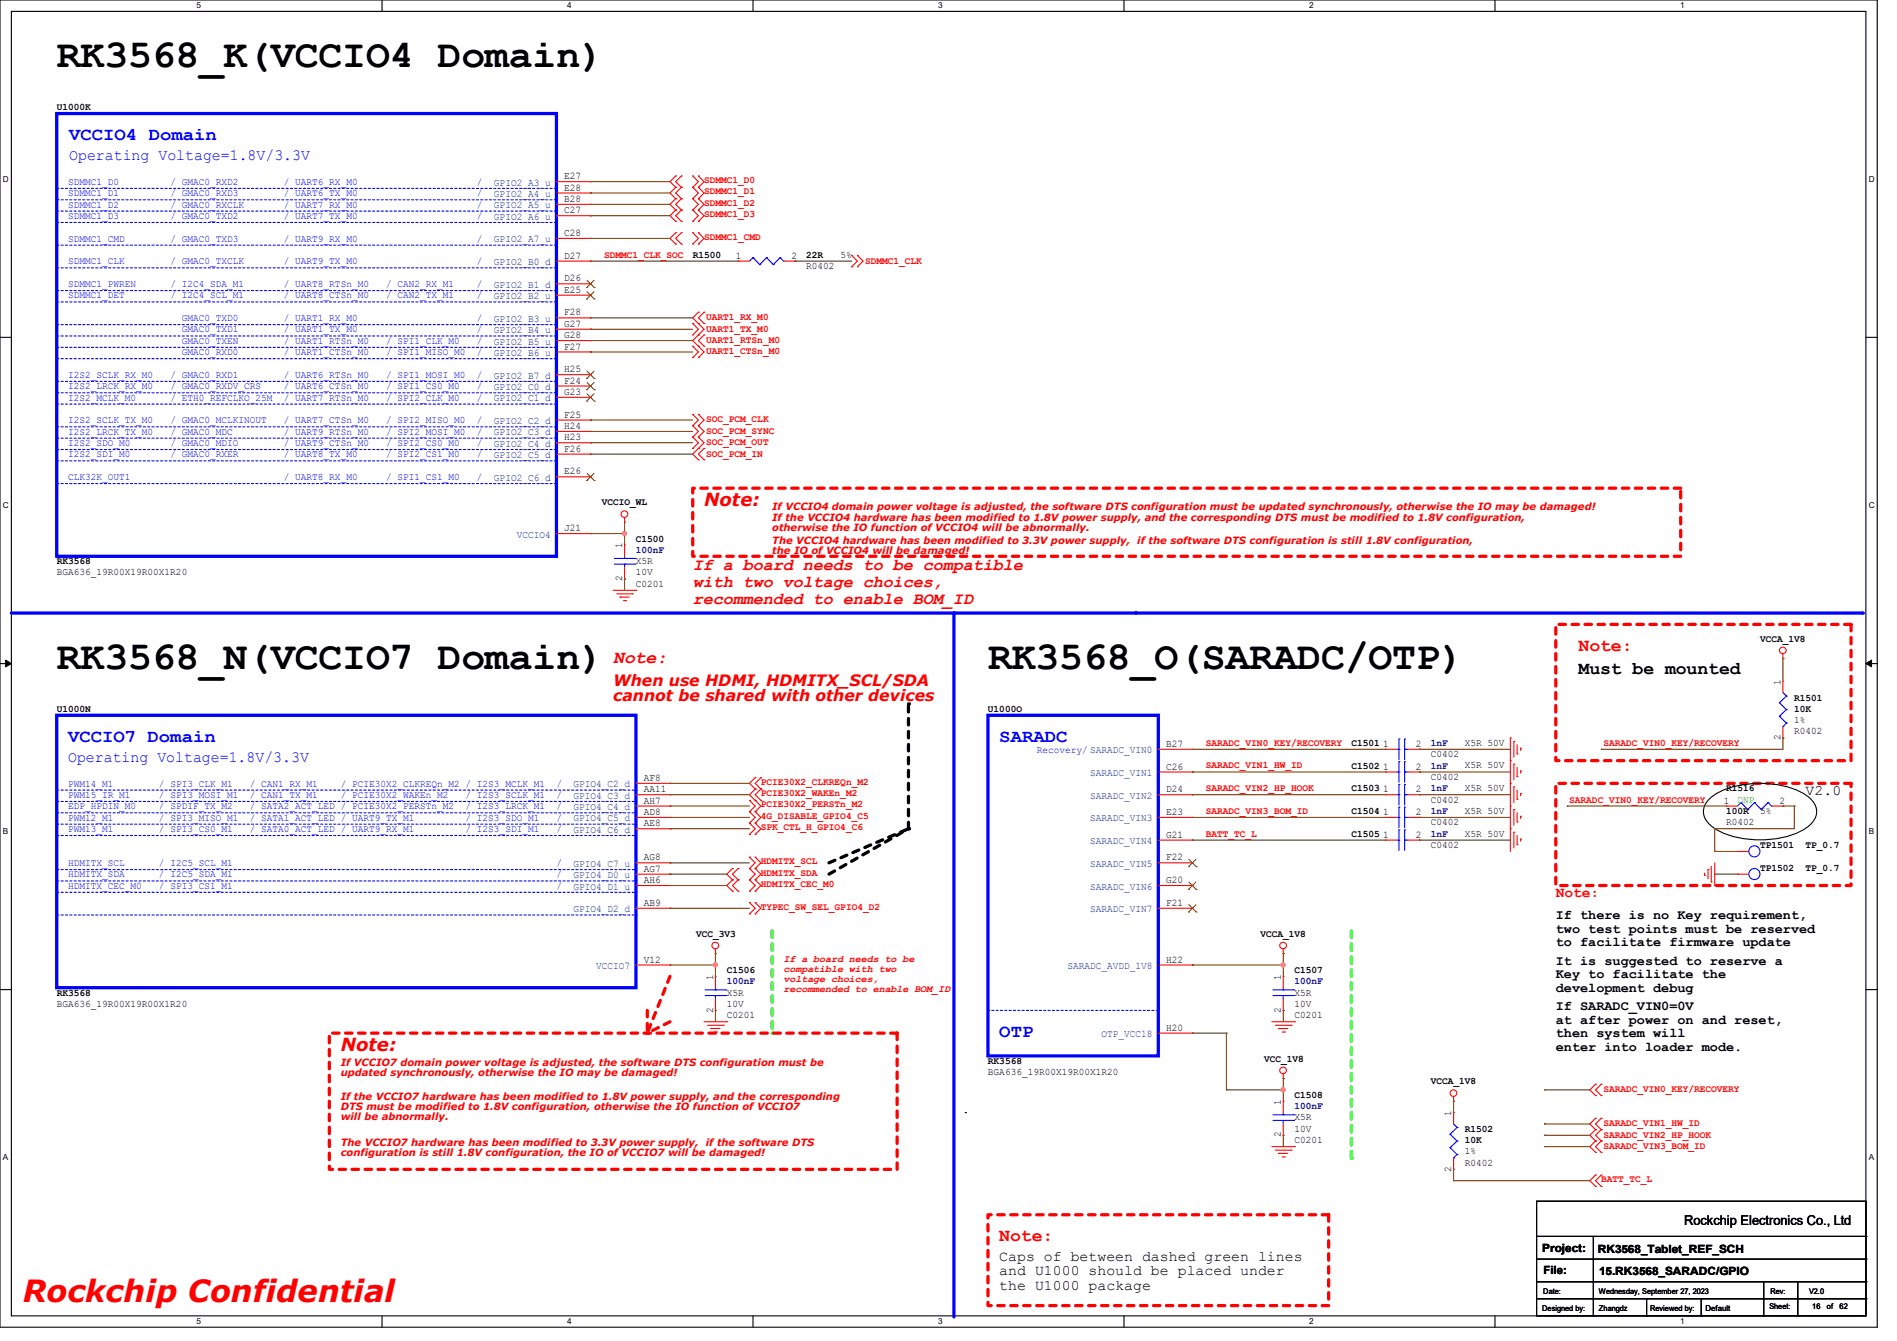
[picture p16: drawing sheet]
<svg xmlns="http://www.w3.org/2000/svg" width="297mm" height="210mm" viewBox="0 0 297 210" stroke-linecap="round" stroke-linejoin="round" font-family="sans-serif">
<defs><g id="words">
<g font-size="6.2">
<text x="8.9" y="10.5">RK3568_K(VCCIO4 Domain)</text>
<text x="8.9" y="104.8">RK3568_N(VCCIO7 Domain)</text>
<text x="154.7" y="104.8">RK3568_O(SARADC/OTP)</text>
</g>
<text font-size="4.8" fill="#f00" x="3.6" y="204">Rockchip Confidential</text>
<g font-size="2.8" fill="#00f">
<text x="10.8" y="21.9">VCCIO4 Domain</text>
<text x="10.7" y="116.2">VCCIO7 Domain</text>
<text x="156.5" y="116.2">SARADC</text>
<text x="156.5" y="162.4">OTP</text>
</g>
<g font-size="2.8" fill="#f00">
<text x="110.2" y="79.3">Note:</text>
<text x="247.1" y="101.9">Note:</text>
<text x="96" y="103.8">Note:</text>
<text x="53.3" y="164.6">Note:</text>
<text x="156.5" y="194.4">Note:</text>
</g>
<text font-size="2.8" x="247.1" y="105.5">Must be mounted</text>
<g font-size="2.6" fill="#f00">
<text x="108.5" y="89.3">If a board needs to be compatible</text>
<text x="108.5" y="91.9">with two voltage choices,</text>
<text x="108.5" y="94.6">recommended to enable BOM_ID</text>
</g>
<g font-size="2.5" fill="#00f">
<text x="10.8" y="25.1">Operating Voltage=1.8V/3.3V</text>
<text x="10.7" y="119.3">Operating Voltage=1.8V/3.3V</text>
</g>
<g font-size="2.5" fill="#f00">
<text x="96" y="107.4">When use HDMI, HDMITX_SCL/SDA</text>
<text x="96" y="109.9">cannot be shared with other devices</text>
</g>
<g font-size="2.3">
<text x="282.7" y="124.5">V2.0</text>
<text x="156.5" y="197.4">Caps of between dashed green lines</text>
<text x="156.5" y="199.7">and U1000 should be placed under</text>
<text x="156.5" y="202">the U1000 package</text>
</g>
<text font-size="2.3" fill="#f00" x="243.6" y="140.5">Note:</text>
<g font-size="2.1">
<text x="243.6" y="144">If there is no Key requirement,</text>
<text x="243.6" y="146.1">two test points must be reserved</text>
<text x="243.6" y="148.2">to facilitate firmware update</text>
<text x="243.6" y="151.1">It is suggested to reserve a</text>
<text x="243.6" y="153.2">Key to facilitate the</text>
<text x="243.6" y="155.3">development debug</text>
<text x="243.6" y="158.2">If SARADC_VIN0=0V</text>
<text x="243.6" y="160.3">at after power on and reset,</text>
<text x="243.6" y="162.4">then system will</text>
<text x="243.6" y="164.5">enter into loader mode.</text>
<text x="263.7" y="191.9">Rockchip Electronics Co., Ltd</text>
</g>
<g font-size="1.8">
<text x="241.5" y="196">Project:</text>
<text x="250.2" y="196.2">RK3568_Tablet_REF_SCH</text>
<text x="241.6" y="199.6">File:</text>
<text x="250.4" y="199.7">15.RK3568_SARADC/GPIO</text>
</g>
<g font-size="1.6">
<text x="8.9" y="17.3">U1000K</text>
<text x="88.3" y="28.1">E27</text>
<text x="88.3" y="29.8">E28</text>
<text x="88.3" y="31.6">B28</text>
<text x="88.3" y="33.4">C27</text>
<text x="88.3" y="37">C28</text>
<text x="88.3" y="40.5">D27</text>
<text x="108.5" y="40.4">R1500</text>
<text x="115.2" y="40.5">1</text>
<text x="123.9" y="40.5">2</text>
<text x="126.2" y="40.4">22R</text>
<text x="131.6" y="40.3">5%</text>
<text x="88.3" y="44.1">D26</text>
<text x="88.3" y="45.8">E25</text>
<text x="126.2" y="42.1">R0402</text>
<text x="88.3" y="49.4">F28</text>
<text x="88.3" y="51.2">G27</text>
<text x="88.3" y="53">G28</text>
<text x="88.3" y="54.7">F27</text>
<text x="88.3" y="58.3">H25</text>
<text x="88.3" y="60.1">F24</text>
<text x="88.3" y="61.8">G23</text>
<text x="88.3" y="65.4">F25</text>
<text x="88.3" y="67.2">H24</text>
<text x="88.3" y="69">H23</text>
<text x="88.3" y="70.7">F26</text>
<text x="88.3" y="74.3">E26</text>
<text x="88.3" y="83.2">J21</text>
<text x="94.2" y="79.2">VCCIO_WL</text>
<text x="8.9" y="88.4">RK3568</text>
<text x="97.4" y="85.9" transform="rotate(-90 97.4 85.9)">1</text>
<text x="99.6" y="84.8">C1500</text>
<text x="99.6" y="88.3">X5R</text>
<text x="8.9" y="90.1">BGA636_19R00X19R00X1R20</text>
<text x="97.4" y="91" transform="rotate(-90 97.4 91)">2</text>
<text x="99.6" y="91.9">C0201</text>
<text x="99.6" y="90.1">10V</text>
<text x="275.6" y="100.5">VCCA_1V8</text>
<text x="278.8" y="107.2" transform="rotate(-90 278.8 107.2)">1</text>
<text x="8.9" y="111.5">U1000N</text>
<text x="154.7" y="111.5">U1000O</text>
<text x="280.9" y="109.7">R1501</text>
<text x="280.9" y="111.5">10K</text>
<text x="280.9" y="113.2">1%</text>
<text x="182.6" y="117">B27</text>
<text x="211.6" y="116.8">C1501</text>
<text x="216.6" y="117">1</text>
<text x="221.7" y="117">2</text>
<text x="224" y="118.6">C0402</text>
<text x="229.4" y="116.8">X5R 50V</text>
<text x="278.8" y="115.9" transform="rotate(-90 278.8 115.9)">2</text>
<text x="280.9" y="115">R0402</text>
<text x="100.8" y="122.3">AF8</text>
<text x="100.8" y="124.1">AA11</text>
<text x="100.8" y="125.9">AH7</text>
<text x="182.6" y="120.5">C26</text>
<text x="182.6" y="124.1">D24</text>
<text x="211.6" y="120.4">C1502</text>
<text x="211.6" y="123.9">C1503</text>
<text x="216.6" y="120.5">1</text>
<text x="216.6" y="124.1">1</text>
<text x="221.7" y="120.5">2</text>
<text x="221.7" y="124.1">2</text>
<text x="224" y="122.1">C0402</text>
<text x="224" y="125.7">C0402</text>
<text x="229.4" y="120.4">X5R 50V</text>
<text x="229.4" y="123.9">X5R 50V</text>
<text x="269.9" y="125.9">1</text>
<text x="270.3" y="123.9">R1516</text>
<text x="278.6" y="125.9">2</text>
<text x="100.8" y="127.6">AD8</text>
<text x="100.8" y="129.4">AE8</text>
<text x="182.6" y="127.6">E23</text>
<text x="182.6" y="131.2">G21</text>
<text x="211.6" y="127.5">C1504</text>
<text x="211.6" y="131.1">C1505</text>
<text x="216.6" y="127.6">1</text>
<text x="216.6" y="131.2">1</text>
<text x="221.7" y="127.6">2</text>
<text x="221.7" y="131.2">2</text>
<text x="224" y="129.2">C0402</text>
<text x="229.4" y="127.5">X5R 50V</text>
<text x="229.4" y="131">X5R 50V</text>
<text x="270.3" y="127.5">100R</text>
<text x="270.3" y="129.2">R0402</text>
<text x="275.6" y="127.5">5%</text>
<text x="100.8" y="134.7">AG8</text>
<text x="100.8" y="136.5">AG7</text>
<text x="182.6" y="134.7">F22</text>
<text x="224" y="132.8">C0402</text>
<text x="275.6" y="132.8">TP1501</text>
<text x="275.6" y="136.4">TP1502</text>
<text x="282.7" y="132.8">TP_0.7</text>
<text x="282.7" y="136.4">TP_0.7</text>
<text x="100.8" y="138.3">AH6</text>
<text x="100.8" y="141.9">AB9</text>
<text x="182.6" y="138.3">G20</text>
<text x="182.6" y="141.9">F21</text>
<text x="109" y="146.7">VCC_3V3</text>
<text x="197.4" y="146.7">VCCA_1V8</text>
<text x="8.9" y="156">RK3568</text>
<text x="100.8" y="150.8">V12</text>
<text x="111.6" y="153.5" transform="rotate(-90 111.6 153.5)">1</text>
<text x="113.8" y="152.4">C1506</text>
<text x="113.8" y="155.9">X5R</text>
<text x="182.6" y="150.8">H22</text>
<text x="200.5" y="153.5" transform="rotate(-90 200.5 153.5)">1</text>
<text x="202.7" y="152.4">C1507</text>
<text x="202.7" y="155.9">X5R</text>
<text x="8.9" y="157.7">BGA636_19R00X19R00X1R20</text>
<text x="111.6" y="158.6" transform="rotate(-90 111.6 158.6)">2</text>
<text x="113.8" y="159.5">C0201</text>
<text x="113.8" y="157.7">10V</text>
<text x="182.6" y="161.4">H20</text>
<text x="200.5" y="158.6" transform="rotate(-90 200.5 158.6)">2</text>
<text x="202.7" y="159.5">C0201</text>
<text x="202.7" y="157.7">10V</text>
<text x="154.7" y="166.6">RK3568</text>
<text x="197.9" y="166.3">VCC_1V8</text>
<text x="154.7" y="168.4">BGA636_19R00X19R00X1R20</text>
<text x="200.5" y="173" transform="rotate(-90 200.5 173)">1</text>
<text x="202.7" y="172">C1508</text>
<text x="224" y="169.8">VCCA_1V8</text>
<text x="200.5" y="178.1" transform="rotate(-90 200.5 178.1)">2</text>
<text x="202.7" y="179">C0201</text>
<text x="202.7" y="175.5">X5R</text>
<text x="202.7" y="177.2">10V</text>
<text x="227.2" y="174.8" transform="rotate(-90 227.2 174.8)">1</text>
<text x="229.4" y="177.3">R1502</text>
<text x="229.4" y="179.1">10K</text>
<text x="227.2" y="183.5" transform="rotate(-90 227.2 183.5)">2</text>
<text x="229.4" y="182.6">R0402</text>
<text x="229.4" y="180.8">1%</text>
</g>
<g font-size="1.6" fill="#00f">
<text x="10.7" y="29">SDMMC1_D0</text>
<text x="26.7" y="29">/ GMAC0_RXD2</text>
<text x="44.4" y="29">/ UART6_RX_M0</text>
<text x="74.7" y="29">/</text>
<text x="10.7" y="34.3">SDMMC1_D3</text>
<text x="10.7" y="30.7">SDMMC1_D1</text>
<text x="10.7" y="32.5">SDMMC1_D2</text>
<text x="26.7" y="30.7">/ GMAC0_RXD3</text>
<text x="26.7" y="34.3">/ GMAC0_TXD2</text>
<text x="26.7" y="32.5">/ GMAC0_RXCLK</text>
<text x="44.4" y="32.5">/ UART7_RX_M0</text>
<text x="44.4" y="34.3">/ UART7_TX_M0</text>
<text x="44.4" y="30.7">/ UART6_TX_M0</text>
<text x="74.7" y="34.3">/</text>
<text x="74.7" y="30.7">/</text>
<text x="74.7" y="32.5">/</text>
<text x="10.7" y="37.8">SDMMC1_CMD</text>
<text x="10.7" y="41.4">SDMMC1_CLK</text>
<text x="26.7" y="41.4">/ GMAC0_TXCLK</text>
<text x="26.7" y="37.8">/ GMAC0_TXD3</text>
<text x="44.4" y="37.8">/ UART9_RX_M0</text>
<text x="44.4" y="41.4">/ UART9_TX_M0</text>
<text x="74.7" y="41.4">/</text>
<text x="74.7" y="37.8">/</text>
<text x="10.7" y="45">SDMMC1_PWREN</text>
<text x="10.7" y="46.7">SDMMC1_DET</text>
<text x="26.7" y="45">/ I2C4_SDA_M1</text>
<text x="26.7" y="46.7">/ I2C4_SCL_M1</text>
<text x="44.4" y="46.7">/ UART8_CTSn_M0</text>
<text x="44.4" y="45">/ UART8_RTSn_M0</text>
<text x="60.5" y="46.7">/ CAN2_TX_M1</text>
<text x="60.5" y="45">/ CAN2_RX_M1</text>
<text x="74.7" y="46.7">/</text>
<text x="74.7" y="45">/</text>
<text x="28.4" y="50.3">GMAC0_TXD0</text>
<text x="28.4" y="52.1">GMAC0_TXD1</text>
<text x="28.4" y="53.8">GMAC0_TXEN</text>
<text x="44.4" y="52.1">/ UART1_TX_M0</text>
<text x="44.4" y="50.3">/ UART1_RX_M0</text>
<text x="44.4" y="53.8">/ UART1_RTSn_M0</text>
<text x="60.5" y="53.8">/ SPI1_CLK_M0</text>
<text x="74.7" y="50.3">/</text>
<text x="74.7" y="53.8">/</text>
<text x="74.7" y="52.1">/</text>
<text x="10.7" y="59.2">I2S2_SCLK_RX_M0</text>
<text x="26.7" y="59.2">/ GMAC0_RXD1</text>
<text x="28.4" y="55.6">GMAC0_RXD0</text>
<text x="44.4" y="55.6">/ UART1_CTSn_M0</text>
<text x="44.4" y="59.2">/ UART6_RTSn_M0</text>
<text x="60.5" y="59.2">/ SPI1_MOSI_M0</text>
<text x="60.5" y="55.6">/ SPI1_MISO_M0</text>
<text x="74.7" y="55.6">/</text>
<text x="74.7" y="59.2">/</text>
<text x="10.7" y="61">I2S2_LRCK_RX_M0</text>
<text x="10.7" y="62.7">I2S2_MCLK_M0</text>
<text x="26.7" y="62.7">/ ETH0_REFCLKO_25M</text>
<text x="26.7" y="61">/ GMAC0_RXDV_CRS</text>
<text x="44.4" y="62.7">/ UART7_RTSn_M0</text>
<text x="44.4" y="61">/ UART6_CTSn_M0</text>
<text x="60.4" y="61">/ SPI1_CS0_M0</text>
<text x="60.5" y="62.7">/ SPI2_CLK_M0</text>
<text x="74.7" y="62.7">/</text>
<text x="74.7" y="61">/</text>
<text x="10.7" y="71.6">I2S2_SDI_M0</text>
<text x="10.7" y="66.3">I2S2_SCLK_TX_M0</text>
<text x="10.7" y="69.8">I2S2_SDO_M0</text>
<text x="10.7" y="68.1">I2S2_LRCK_TX_M0</text>
<text x="26.7" y="69.8">/ GMAC0_MDIO</text>
<text x="26.7" y="71.6">/ GMAC0_RXER</text>
<text x="26.7" y="68.1">/ GMAC0_MDC</text>
<text x="26.7" y="66.3">/ GMAC0_MCLKINOUT</text>
<text x="44.4" y="66.3">/ UART7_CTSn_M0</text>
<text x="44.4" y="71.6">/ UART8_TX_M0</text>
<text x="44.4" y="68.1">/ UART9_RTSn_M0</text>
<text x="44.4" y="69.8">/ UART9_CTSn_M0</text>
<text x="60.5" y="71.6">/ SPI2_CS1_M0</text>
<text x="60.5" y="68.1">/ SPI2_MOSI_M0</text>
<text x="60.5" y="69.8">/ SPI2_CS0_M0</text>
<text x="60.5" y="66.3">/ SPI2_MISO_M0</text>
<text x="74.7" y="69.8">/</text>
<text x="74.7" y="71.6">/</text>
<text x="74.7" y="68.1">/</text>
<text x="74.7" y="66.3">/</text>
<text x="10.7" y="75.2">CLK32K_OUT1</text>
<text x="44.4" y="75.2">/ UART8_RX_M0</text>
<text x="60.5" y="75.2">/ SPI1_CS1_M0</text>
<text x="74.7" y="75.2">/</text>
<text x="162.3" y="117.9">Recovery/ SARADC_VIN0</text>
<text x="10.7" y="123.2">PWM14_M1</text>
<text x="10.7" y="125">PWM15_IR_M1</text>
<text x="24.9" y="123.2">/ SPI3_CLK_M1</text>
<text x="24.9" y="125">/ SPI3_MOSI_M1</text>
<text x="39.1" y="123.2">/ CAN1_RX_M1</text>
<text x="39.1" y="125">/ CAN1_TX_M1</text>
<text x="53.3" y="123.2">/ PCIE30X2_CLKREQn_M2 / I2S3_MCLK_M1</text>
<text x="53.3" y="125">/ PCIE30X2_WAKEn_M2</text>
<text x="72.9" y="125">/ I2S3_SCLK_M1</text>
<text x="87.1" y="125">/</text>
<text x="87.1" y="123.2">/</text>
<text x="10.7" y="130.3">PWM13_M1</text>
<text x="10.7" y="128.5">PWM12_M1</text>
<text x="10.7" y="126.7">EDP_HPDIN_M0</text>
<text x="24.9" y="130.3">/ SPI3_CS0_M1</text>
<text x="24.9" y="128.5">/ SPI3_MISO_M1</text>
<text x="24.9" y="126.7">/ SPDIF_TX_M2</text>
<text x="39.1" y="126.7">/ SATA2_ACT_LED / PCIE30X2_PERSTn_M2</text>
<text x="39.1" y="130.3">/ SATA0_ACT_LED / UART9_RX_M1</text>
<text x="39.1" y="128.5">/ SATA1_ACT_LED / UART9_TX_M1</text>
<text x="72.9" y="130.3">/ I2S3_SDI_M1</text>
<text x="72.9" y="128.5">/ I2S3_SDO_M1</text>
<text x="72.9" y="126.7">/ I2S3_LRCK_M1</text>
<text x="87.1" y="128.5">/</text>
<text x="87.1" y="130.3">/</text>
<text x="87.1" y="126.7">/</text>
<text x="10.7" y="137.4">HDMITX_SDA</text>
<text x="10.7" y="135.6">HDMITX_SCL</text>
<text x="24.9" y="135.6">/ I2C5_SCL_M1</text>
<text x="24.9" y="137.4">/ I2C5_SDA_M1</text>
<text x="87.1" y="137.4">/</text>
<text x="87.1" y="135.6">/</text>
<text x="10.7" y="139.2">HDMITX_CEC_M0</text>
<text x="24.9" y="139.2">/ SPI3_CS1_M1</text>
<text x="87.1" y="139.2">/</text>
</g>
<g font-size="1.6" fill="#004080">
<text x="77.3" y="29.1">GPIO2_A3_u</text>
<text x="77.3" y="30.9">GPIO2_A4_u</text>
<text x="77.3" y="32.6">GPIO2_A5_u</text>
<text x="77.3" y="34.4">GPIO2_A6_u</text>
<text x="77.3" y="38">GPIO2_A7_u</text>
<text x="77.3" y="41.5">GPIO2_B0_d</text>
<text x="77.3" y="45.1">GPIO2_B1_d</text>
<text x="77.3" y="46.9">GPIO2_B2_u</text>
<text x="77.3" y="50.4">GPIO2_B3_u</text>
<text x="77.3" y="52.2">GPIO2_B4_u</text>
<text x="77.3" y="54">GPIO2_B5_u</text>
<text x="77.3" y="55.8">GPIO2_B6_u</text>
<text x="77.3" y="59.3">GPIO2_B7_d</text>
<text x="77.3" y="61.1">GPIO2_C0_d</text>
<text x="77.3" y="62.9">GPIO2_C1_d</text>
<text x="77.3" y="66.4">GPIO2_C2_d</text>
<text x="77.3" y="68.2">GPIO2_C3_d</text>
<text x="77.3" y="70">GPIO2_C4_d</text>
<text x="77.3" y="71.8">GPIO2_C5_d</text>
<text x="77.3" y="75.3">GPIO2_C6_d</text>
<text x="80.9" y="84.2">VCCIO4</text>
<text x="89.8" y="123.3">GPIO4_C2_d</text>
<text x="89.8" y="125.1">GPIO4_C3_d</text>
<text x="170.7" y="121.5">SARADC_VIN1</text>
<text x="170.7" y="125.1">SARADC_VIN2</text>
<text x="89.8" y="126.9">GPIO4_C4_d</text>
<text x="89.8" y="128.7">GPIO4_C5_d</text>
<text x="89.8" y="130.4">GPIO4_C6_d</text>
<text x="170.7" y="128.7">SARADC_VIN3</text>
<text x="89.8" y="135.8">GPIO4_C7_u</text>
<text x="89.8" y="137.5">GPIO4_D0_u</text>
<text x="170.7" y="132.2">SARADC_VIN4</text>
<text x="170.7" y="135.8">SARADC_VIN5</text>
<text x="89.8" y="139.3">GPIO4_D1_u</text>
<text x="89.8" y="142.9">GPIO4_D2_d</text>
<text x="170.7" y="139.3">SARADC_VIN6</text>
<text x="170.7" y="142.9">SARADC_VIN7</text>
<text x="93.3" y="151.8">VCCIO7</text>
<text x="167.1" y="151.8">SARADC_AVDD_1V8</text>
<text x="172.5" y="162.4">OTP_VCC18</text>
</g>
<g font-size="1.6" fill="#f00">
<text x="110.2" y="28.7">SDMMC1_D0</text>
<text x="110.2" y="30.4">SDMMC1_D1</text>
<text x="110.2" y="32.2">SDMMC1_D2</text>
<text x="110.2" y="34">SDMMC1_D3</text>
<text x="94.6" y="40.3">SDMMC1_CLK_SOC</text>
<text x="110.2" y="37.5">SDMMC1_CMD</text>
<text x="135.5" y="41.3">SDMMC1_CLK</text>
<text x="110.6" y="50.2">UART1_RX_M0</text>
<text x="110.6" y="51.9">UART1_TX_M0</text>
<text x="110.6" y="53.7">UART1_RTSn_M0</text>
<text x="110.6" y="55.5">UART1_CTSn_M0</text>
<text x="110.6" y="67.9">SOC_PCM_SYNC</text>
<text x="110.6" y="69.7">SOC_PCM_OUT</text>
<text x="110.6" y="66.2">SOC_PCM_CLK</text>
<text x="110.6" y="71.5">SOC_PCM_IN</text>
<text x="120.9" y="81.6">If the VCCIO4 hardware has been modified to 1.8V power supply, and the corresponding DTS must be modified to 1.8V configuration,</text>
<text x="120.9" y="83.2">otherwise the IO function of VCCIO4 will be abnormally.</text>
<text x="120.9" y="79.8">If VCCIO4 domain power voltage is adjusted, the software DTS configuration must be updated synchronously, otherwise the IO may be damaged!</text>
<text x="120.9" y="85.2">The VCCIO4 hardware has been modified to 3.3V power supply, if the software DTS configuration is still 1.8V configuration,</text>
<text x="120.9" y="86.7">the IO of VCCIO4 will be damaged!</text>
<text x="188.8" y="116.8">SARADC_VIN0_KEY/RECOVERY</text>
<text x="251" y="116.8">SARADC_VIN0_KEY/RECOVERY</text>
<text x="119.1" y="122.9">PCIE30X2_CLKREQn_M2</text>
<text x="119.1" y="124.7">PCIE30X2_WAKEn_M2</text>
<text x="188.8" y="120.4">SARADC_VIN1_HW_ID</text>
<text x="188.8" y="123.9">SARADC_VIN2_HP_HOOK</text>
<text x="245.7" y="125.7">SARADC_VIN0_KEY/RECOVERY</text>
<text x="119.1" y="130">SPK_CTL_H_GPIO4_C6</text>
<text x="119.1" y="128.2">4G_DISABLE_GPIO4_C5</text>
<text x="119.1" y="126.4">PCIE30X2_PERSTn_M2</text>
<text x="188.8" y="127.5">SARADC_VIN3_BOM_ID</text>
<text x="188.8" y="131">BATT_TC_L</text>
<text x="119.1" y="135.3">HDMITX_SCL</text>
<text x="119.1" y="137.1">HDMITX_SDA</text>
<text x="119.1" y="138.9">HDMITX_CEC_M0</text>
<text x="119.1" y="142.4">TYPEC_SW_SEL_GPIO4_D2</text>
<text x="122.7" y="150.6">If a board needs to be</text>
<text x="122.7" y="152.2">compatible with two</text>
<text x="122.7" y="153.8">voltage choices,</text>
<text x="122.7" y="155.3">recommended to enable BOM_ID</text>
<text x="53.3" y="167">If VCCIO7 domain power voltage is adjusted, the software DTS configuration must be</text>
<text x="53.3" y="172.3">If the VCCIO7 hardware has been modified to 1.8V power supply, and the corresponding</text>
<text x="53.3" y="173.9">DTS must be modified to 1.8V configuration, otherwise the IO function of VCCIO7</text>
<text x="53.3" y="168.5">updated synchronously, otherwise the IO may be damaged!</text>
<text x="251" y="171.1">SARADC_VIN0_KEY/RECOVERY</text>
<text x="53.3" y="175.4">will be abnormally.</text>
<text x="53.3" y="179.4">The VCCIO7 hardware has been modified to 3.3V power supply, if the software DTS</text>
<text x="251" y="176.4">SARADC_VIN1_HW_ID</text>
<text x="251" y="178.2">SARADC_VIN2_HP_HOOK</text>
<text x="251" y="180">SARADC_VIN3_BOM_ID</text>
<text x="53.3" y="181">configuration is still 1.8V configuration, the IO of VCCIO7 will be damaged!</text>
<text x="250.7" y="185.1">BATT_TC_L</text>
</g>
<g font-size="1.6" fill="#000080">
<text x="99.6" y="86.6">100nF</text>
<text x="224" y="116.8">1nF</text>
<text x="224" y="120.4">1nF</text>
<text x="224" y="123.9">1nF</text>
<text x="224" y="127.5">1nF</text>
<text x="224" y="131.1">1nF</text>
<text x="113.8" y="154.2">100nF</text>
<text x="202.7" y="154.2">100nF</text>
<text x="202.7" y="173.7">100nF</text>
</g>
<text font-size="1.6" fill="#0f0" x="272" y="125.7">DNP</text>
<g font-size="1.3">
<text x="30.8" y="1.3">5</text>
<text x="88.8" y="1.3">4</text>
<text x="146.9" y="1.3">3</text>
<text x="205" y="1.3">2</text>
<text x="263.1" y="1.3">1</text>
<text x=".5" y="28.4">D</text>
<text x="292.6" y="28.4">D</text>
<text x=".5" y="79.5">C</text>
<text x="292.6" y="79.5">C</text>
<text x=".5" y="130.6">B</text>
<text x="292.6" y="130.6">B</text>
<text x=".5" y="181.7">A</text>
<text x="292.6" y="181.7">A</text>
<text x="30.8" y="207.4">5</text>
<text x="88.8" y="207.4">4</text>
<text x="146.9" y="207.4">3</text>
<text x="205" y="207.4">2</text>
<text x="263.1" y="207.4">1</text>
</g>
<g font-size="1.2">
<text x="241.6" y="202.6">Date:</text>
<text x="250.4" y="202.6">Wednesday, September 27, 2023</text>
<text x="277.2" y="202.6">Rev:</text>
<text x="283.2" y="202.6">V2.0</text>
<text x="241.5" y="205.3">Designed by:</text>
<text x="250.4" y="205.3">Zhangdz</text>
<text x="258.4" y="205.3">Reviewed by:</text>
<text x="267" y="205.3">Default</text>
<text x="277" y="205.1">Sheet:</text>
<text x="283.8" y="205.1">16</text>
<text x="286" y="205.1">of</text>
<text x="288" y="205.1">62</text>
</g>
</g></defs>
<path d="M0 0h293.9v207.9h-293.9zM1.8 1.8h290.3v204.3h-290.3z" fill="none" stroke="#000" stroke-width=".17"/>
<g fill="#fff">
<path d="M30.8 .2h.7v1.4h-.7z"/>
<path d="M30.8 206.2h.7v1.4h-.7z"/>
</g>
<path d="M59.8 0v1.8M59.8 206.1v1.8" fill="none" stroke="#000" stroke-width=".17"/>
<g fill="#fff">
<path d="M88.8 .2h.7v1.4h-.7z"/>
<path d="M88.8 206.2h.7v1.4h-.7z"/>
</g>
<path d="M117.9 0v1.8M117.9 206.1v1.8" fill="none" stroke="#000" stroke-width=".17"/>
<g fill="#fff">
<path d="M146.9 .2h.7v1.4h-.7z"/>
<path d="M146.9 206.2h.7v1.4h-.7z"/>
</g>
<path d="M176 0v1.8M176 206.1v1.8" fill="none" stroke="#000" stroke-width=".17"/>
<g fill="#fff">
<path d="M205 .2h.7v1.4h-.7z"/>
<path d="M205 206.2h.7v1.4h-.7z"/>
</g>
<path d="M234.1 0v1.8M234.1 206.1v1.8" fill="none" stroke="#000" stroke-width=".17"/>
<g fill="#fff">
<path d="M263.1 .2h.6v1.4h-.6z"/>
<path d="M263.1 206.2h.6v1.4h-.6z"/>
<path d="M.5 27.3h.9v1.4h-.9z"/>
<path d="M292.6 27.3h.9v1.4h-.9z"/>
<path d="M.5 78.4h.9v1.4h-.9z"/>
<path d="M292.6 78.4h.9v1.4h-.9z"/>
</g>
<path d="M0 52.8h1.8M292.1 52.8h1.8" fill="none" stroke="#000" stroke-width=".17"/>
<g fill="#fff">
<path d="M.5 129.5h.8v1.4h-.8z"/>
<path d="M292.6 129.5h.8v1.4h-.8z"/>
</g>
<path d="M0 103.9h1.8M292.1 103.9h1.8" fill="none" stroke="#000" stroke-width=".17"/>
<path d="M.9 103.4l.9 .5-.9 .5zM292.1 103.9l.9-.5v1z" fill="#000" stroke="#000" stroke-width=".16"/>
<g fill="#fff">
<path d="M.5 180.5h.8v1.4h-.8z"/>
<path d="M292.6 180.5h.8v1.4h-.8z"/>
</g>
<path d="M0 155h1.8M292.1 155h1.8" fill="none" stroke="#000" stroke-width=".17"/>
<path d="M120.9 145.8v16" fill="none" stroke="#0f0" stroke-width=".51" stroke-dasharray="1 1"/>
<circle cx="120.9" cy="161.8" r=".25" fill="#0f0" stroke-dasharray="1 1"/>
<path d="M211.6 145.8v35.6" fill="none" stroke="#0f0" stroke-width=".51" stroke-dasharray="1 1"/>
<circle cx="211.6" cy="181.4" r=".25" fill="#0f0" stroke-dasharray="1 1"/>
<path d="M1.8 96h176" fill="none" stroke="#00f" stroke-width=".51"/>
<circle cx="177.8" cy="96" r=".25" fill="#00f"/>
<path d="M177.8 96h113.8" fill="none" stroke="#00f" stroke-width=".51"/>
<circle cx="291.6" cy="96" r=".25" fill="#00f"/>
<path d="M243.6 97.8h46.2v21.3h-46.2zM154.7 190.2h53.3v14.3h-53.3z" fill="none" stroke="#f00" stroke-width=".51" stroke-dasharray="1 1"/>
<path d="M149.4 96v110.2" fill="none" stroke="#00f" stroke-width=".51"/>
<circle cx="149.4" cy="96" r=".25" fill="#00f"/>
<path d="M151.1 174.2h.1" fill="none" stroke="#000" stroke-width=".17"/>
<path d="M129.8 135.1l12.4-5.3M129.8 136.9l12.4-7.1M142.2 129.8v-19.6" fill="none" stroke="#000" stroke-width=".51" stroke-dasharray="1 1"/>
<g fill="#000" stroke-dasharray="1 1">
<circle cx="142.2" cy="110.2" r=".25"/>
<circle cx="142.2" cy="129.8" r=".25"/>
</g>
<path d="M104.9 152.9l-3.6 8.9M51.6 161.8h88.9v21.3h-88.9z" fill="none" stroke="#f00" stroke-width=".51" stroke-dasharray="1 1"/>
<circle cx="101.3" cy="161.8" r=".25" fill="#f00" stroke-dasharray="1 1"/>
<path d="M101.3 158.2v3.6" fill="none" stroke="#f00" stroke-width=".51" stroke-dasharray="1 1"/>
<circle cx="101.3" cy="161.8" r=".25" fill="#f00" stroke-dasharray="1 1"/>
<path d="M104.9 160l-3.6 1.8" fill="none" stroke="#f00" stroke-width=".51" stroke-dasharray="1 1"/>
<circle cx="101.3" cy="161.8" r=".25" fill="#f00" stroke-dasharray="1 1"/>
<path d="M108.5 76.5h154.6v10.6h-154.6zM243.6 122.7h46.2v16h-46.2z" fill="none" stroke="#f00" stroke-width=".51" stroke-dasharray="1 1"/>
<g fill="none" stroke="#000" stroke-width=".17">
<path d="M267.5 125.2a11.5 11.5 0 0 1 8.1-2.5 11.5 11.5 0 0 1 8 2.5 2.52 2.52 0 0 1 0 3.8 11.5 11.5 0 0 1-8 2.5 11.5 11.5 0 0 1-8.1-2.5 2.52 2.52 0 0 1 0-3.8zM240.6 188.1h51.5v18h-51.5zM240.6 193.6h51.5M240.6 197.2h51.5M249.5 193.6v12.5M292.1 193.6h.1M292.1 197.2h.1M240.6 200.7h51.5M240.6 203.4h51.5M249.5 206.1h.1M257.8 206.1h.1M257.8 203.4v2.7"/>
<path d="M266.4 206.1h.1M266.4 203.4v2.7M276.1 206.1h.1M276.1 200.7v5.4M281.5 206.1h.1M281.5 200.7v5.4M292.1 200.7h.1M292.1 203.4h.1"/>
</g>
<g fill="none" stroke="#f00" stroke-width=".17">
<path d="M87.1 28.4h5.4M87.1 30.2h5.4M87.1 32h5.4M87.1 33.8h5.4M87.1 37.3h5.4M92.5 28.4h.1M92.5 30.2h.1M92.5 32h.1M92.5 33.8h.1M92.5 37.3h.1M105.8 36.4h.1M105.8 38.2h.1"/>
<path d="M105.8 27.6h.1M105.8 29.3h.1M105.8 31.1h.1M105.8 32.9h.1M105.8 34.7h.1M105.8 36.4l-.9 .9 .9 .9M105.8 31.1l-.9 .9 .9 .9M105.8 27.6l-.9 .8 .9 .9M105.8 32.9l-.9 .9 .9 .9M105.8 29.3l-.9 .9 .9 .9M106.7 38.2h.1M106.7 36.4h.1"/>
<path d="M106.7 29.3h.1M106.7 27.6h.1M106.7 31.1h.1M106.7 32.9h.1M106.7 34.7h.1M106.7 36.4l-.9 .9 .9 .9M106.7 32.9l-.9 .9 .9 .9M106.7 27.6l-.9 .8 .9 .9M106.7 31.1l-.9 .9 .9 .9M106.7 29.3l-.9 .9 .9 .9M108.5 38.2h.1M108.5 36.4h.1"/>
<path d="M108.5 29.3h.1M108.5 27.6h.1M108.5 31.1h.1M108.5 32.9h.1M108.5 34.7h.1M108.5 32.9l.8 .9-.8 .9M108.5 36.4l.8 .9-.8 .9M108.5 31.1l.8 .9-.8 .9M108.5 27.6l.8 .8-.8 .9M108.5 29.3l.8 .9-.8 .9M109.3 38.2h.1M109.3 36.4h.1"/>
<path d="M109.3 29.3h.1M109.3 27.6h.1M109.3 31.1h.1M109.3 32.9h.1M109.3 34.7h.1M109.3 31.1l.9 .9-.9 .9M109.3 36.4l.9 .9-.9 .9M109.3 32.9l.9 .9-.9 .9M109.3 27.6l.9 .8-.9 .9M109.3 29.3l.9 .9-.9 .9M87.1 40.9h5.4M87.1 44.4h5.4"/>
<path d="M87.1 46.2h5.4M87.1 49.8h5.4M87.1 51.6h5.4M87.1 53.3h5.4M87.1 55.1h5.4M87.1 58.7h5.4M92.5 40.9h.1M92.5 44.4h.1M92.5 46.2h.1M92.5 49.8h.1M92.5 51.6h.1M92.5 53.3h.1"/>
<path d="M92.5 55.1h.1M92.5 58.7h.1M108.5 52.5h.1M108.5 50.7h.1M108.5 56h.1M108.5 54.2h.1M108.5 50.7l.8 .9-.8 .9M108.5 54.2l.8 .9-.8 .9M109.3 48.9h.1M109.3 50.7h.1M109.3 52.5h.1M109.3 54.2h.1"/>
<path d="M109.3 56h.1M109.3 48.9l-.8 .9 1.7 1.8-1.7 1.7 1.7 1.8-.9 .9M110.2 50.7h.1M110.2 48.9h.1M110.2 54.2h.1M110.2 52.5h.1M110.2 48.9l-.9 .9 .9 .9M110.2 52.5l-.9 .8 .9 .9M115.6 40.9h.1M115.6 40.9h1.7M122.7 40.9h1.8M124.5 40.9h.1"/>
<path d="M133.3 41.8h.1M133.3 40h.1M133.3 40l.9 .9-.9 .9M134.2 41.8h.1M134.2 40h.1M134.2 40l.9 .9-.9 .9M87.1 60.5h5.4M87.1 62.2h5.4M87.1 65.8h5.4M87.1 67.6h5.4M87.1 69.3h5.4M87.1 71.1h5.4"/>
<path d="M87.1 74.7h5.4M92.5 60.5h.1M92.5 62.2h.1M92.5 65.8h.1M92.5 67.6h.1M92.5 69.3h.1M92.5 71.1h.1M92.5 74.7h.1M108.5 68.5h.1M108.5 66.7h.1M108.5 70.2h.1M108.5 64.9h.1"/>
<path d="M108.5 64.9l.8 .9-.8 .9M108.5 66.7l.8 .9-.8 .9M108.5 68.5l.8 .8-.8 .9M109.3 68.5h.1M109.3 66.7h.1M109.3 70.2h.1M109.3 64.9h.1M109.3 72h.1M109.3 64.9l.9 .9-.9 .9M109.3 66.7l.9 .9-.9 .9M109.3 68.5l.9 .8-1.7 1.8 .8 .9M110.2 72h.1"/>
<path d="M110.2 70.2h.1M110.2 70.2l-.9 .9 .9 .9M87.1 83.6h5.4M92.5 83.6h.1M96 92.5h3.6M96.6 93h2.4M97.1 93.5h.1M97.1 93.5h1.4M97.6 94.1h.4M97.8 81.8h.1M97.8 85.3h.1M97.8 90.7h.1"/>
<path d="M97.8 81.1v.7M97.8 85.3v1.8M97.8 88.9v1.8M98 94.1h.1M99 93h.1M99.6 92.5h.1M181.4 117.3h5.3M186.7 117.3h.1M216.9 117.3h.1M216.9 117.3h1.8M220.5 117.3h1.7M222.2 117.3h.1"/>
<path d="M236.5 115.6h.1M236.5 119.1h.1M236.5 115.6v17.7M237 116.1h.1M237 119.7h.1M237 116.1v2.5M237 119.7v2.4M237.5 118.1h.1M237.5 116.6v1.5M238.1 117.2h.1M238.1 117.2v.3M279.1 103.1h.1"/>
<path d="M279.1 106.7h.1M279.1 115.6h.1M279.1 102.4v.7M279.1 106.7v1.8M279.1 113.8v1.8M99.6 124.5h5.3M99.6 128h5.3M99.6 135.1h5.3M99.6 138.7h5.3M99.6 126.2h5.3M99.6 122.7h5.3M99.6 129.8h5.3"/>
<path d="M99.6 136.9h5.3M104.9 122.7h.1M104.9 124.5h.1M104.9 126.2h.1M104.9 128h.1M104.9 129.8h.1M104.9 135.1h.1M104.9 136.9h.1M104.9 138.7h.1M114.7 137.8h.1M114.7 139.6h.1M114.7 136h.1"/>
<path d="M114.7 137.8l-.9 .9 .9 .9M114.7 136l-.9 .9 .9 .9M115.6 139.6h.1M115.6 137.8h.1M115.6 136h.1M115.6 137.8l-.9 .9 .9 .9M115.6 136l-.9 .9 .9 .9M117.3 139.6h.1M117.3 137.8h.1M117.3 136h.1M117.3 134.2h.1M117.3 130.7h.1"/>
<path d="M117.3 128.9h.1M117.3 127.1h.1M117.3 125.3h.1M117.3 134.2l.9 .9-.9 .9M117.3 137.8l.9 .9-.9 .9M117.3 136l.9 .9-.9 .9M117.3 128.9l.9 .9-.9 .9M117.3 127.1l.9 .9-.9 .9M117.3 125.3l.9 .9-.9 .9M118.2 139.6h.1M118.2 137.8h.1M118.2 136h.1"/>
<path d="M118.2 134.2h.1M118.2 130.7h.1M118.2 128.9h.1M118.2 127.1h.1M118.2 125.3h.1M118.2 121.8h.1M118.2 123.6h.1M118.2 137.8l.9 .9-.9 .9M118.2 134.2l.9 .9-.9 .9M118.2 136l.9 .9-.9 .9M118.2 128.9l.9 .9-.9 .9M118.2 127.1l.9 .9-.9 .9"/>
<path d="M118.2 123.6l-.9 .9 1.8 1.7-.9 .9M118.2 121.8l-.9 .9 .9 .9M119.1 123.6h.1M119.1 121.8h.1M119.1 125.3h.1M119.1 121.8l-.9 .9 .9 .9M119.1 123.6l-.9 .9 .9 .8M181.4 120.9h5.3M181.4 124.5h5.3M181.4 128h5.3M181.4 131.6h5.3M181.4 135.1h5.3"/>
<path d="M181.4 138.7h5.3M186.7 120.9h.1M186.7 124.5h.1M186.7 128h.1M186.7 131.6h.1M186.7 135.1h.1M186.7 138.7h.1M216.9 128h.1M216.9 120.9h.1M216.9 131.6h.1M216.9 124.5h.1M216.9 120.9h1.8"/>
<path d="M216.9 124.5h1.8M216.9 128h1.8M216.9 131.6h1.8M220.5 120.9h1.7M220.5 124.5h1.7M220.5 128h1.7M220.5 131.6h1.7M222.2 128h.1M222.2 120.9h.1M222.2 131.6h.1M222.2 124.5h.1M236.5 122.7h.1"/>
<path d="M236.5 126.2h.1M236.5 129.8h.1M237 123.2h.1M237 126.8h.1M237 130.3h.1M237 123.2v2.5M237 126.8v2.4M237 130.3v2.5M237.5 121.6h.1M237.5 125.2h.1M237.5 128.7h.1M237.5 132.3h.1"/>
<path d="M237.5 120.2v1.4M237.5 123.7v1.5M237.5 127.3v1.4M237.5 130.9v1.4M238.1 120.7h.1M238.1 124.3h.1M238.1 127.8h.1M238.1 131.4h.1M238.1 120.7v.4M238.1 124.3v.3M238.1 127.8v.4M238.1 131.4v.3"/>
<path d="M266.9 137.1h.1M266.9 136.7v.4M267.4 136.2h.1M267.4 136.2v1.4M267.9 138.1h.1M267.9 135.7v2.4M268.5 138.7h.1M268.5 135.1v3.6M270.3 126.2h.1M270.3 126.2h1.7M272 133.3h.1M272 136.9h.1"/>
<path d="M272 136.9h1.8M272 133.3h1.8M277.4 126.2h1.7M279.1 126.2h.1M99.6 142.2h5.3M99.6 151.1h5.3M104.9 142.2h.1M104.9 151.1h.1M112 149.4h.1M112 152.9h.1M112 158.2h.1M112 148.6v.8"/>
<path d="M112 152.9v1.8M112 156.5v1.7M117.3 141.4h.1M117.3 143.1h.1M117.3 141.4l.9 .8-.9 .9M118.2 141.4h.1M118.2 143.1h.1M118.2 141.4l.9 .8-.9 .9M181.4 142.2h5.3M181.4 151.1h5.3M186.7 142.2h.1M186.7 151.1h.1"/>
<path d="M200.9 149.4h.1M200.9 152.9h.1M200.9 158.2h.1M200.9 148.6v.8M200.9 152.9v1.8M200.9 156.5v1.7M110.2 160h3.6M110.8 160.6h2.4M111.3 161.1h.1M111.3 161.1h1.4M111.8 161.6h.4M112.2 161.6h.1"/>
<path d="M113.2 160.6h.1M113.8 160h.1M181.4 161.8h5.3M186.7 161.8h.1M199.1 160h3.6M199.1 179.6h3.6M199.7 160.6h2.4M200.2 161.1h.1M200.2 161.1h1.4M200.7 161.6h.4M200.9 168.9h.1M200.9 172.5h.1"/>
<path d="M200.9 177.8h.1M200.9 168.2v.7M200.9 172.5v1.7M200.9 176v1.8M201.1 161.6h.1M202.1 160.6h.1M202.7 160h.1M202.7 179.6h.1M227.6 172.5h.1M227.6 174.2h.1M227.6 171.7v.8M227.6 174.2v1.8"/>
<path d="M249.8 169.8h.1M249.8 171.6h.1M249.8 175.1h.1M249.8 176.9h.1M249.8 178.7h.1M249.8 169.8l-.9 .9 .9 .9M249.8 175.1l-.9 .9 .9 .9M249.8 176.9l-.9 .9 .9 .9M249.8 178.7l-.9 .9 .9 .9M250.7 171.6h.1M250.7 169.8h.1M250.7 176.9h.1"/>
<path d="M250.7 175.1h.1M250.7 178.7h.1M250.7 169.8l-.9 .9 .9 .9M250.7 175.1l-.9 .9 .9 .9M250.7 176.9l-.9 .9 .9 .9M250.7 178.7l-.9 .9 .9 .9M199.7 180.1h2.4M200.2 180.6h.1M200.2 180.6h1.4M200.7 181.2h.4M201.1 181.2h.1M202.1 180.1h.1"/>
<path d="M227.6 183.1h.1M227.6 181.4v1.7M249.8 180.5h.1M249.8 184h.1M249.8 185.8h.1M249.8 184l-.9 .9 .9 .9M250.7 180.5h.1M250.7 185.8h.1M250.7 184h.1M250.7 184l-.9 .9 .9 .9"/>
<circle cx="97.8" cy="80.5" r=".52"/>
<circle cx="279.1" cy="101.9" r=".52"/>
<circle cx="112" cy="148.1" r=".52"/>
<circle cx="200.9" cy="148.1" r=".52"/>
<circle cx="200.9" cy="167.6" r=".52"/>
<circle cx="227.6" cy="171.2" r=".52"/>
</g>
<g fill="none" stroke="#00f" stroke-width=".17">
<path d="M117.9 40.3h.1M117.9 40.3l-.6 .6M117.9 40.3l1.1 1.1M119 41.4h.1M120 40.3h.1M120 40.3l-1 1.1M120 40.3l1.1 1.1M121.1 41.4h.1M122.1 40.3h.1M122.1 40.3l-1 1.1M122.1 40.3l.6 .6M122.7 40.9h.1"/>
<path d="M96.2 88.3h3.2M96.2 87.5h3.2M97.8 87.5h.1M97.8 88.3h.1M97.8 87.1v.4M97.8 88.3v.6M99.4 88.3h.1M99.4 87.5h.1M218.7 117.3h.3M219 119.3h.1M219 117.3h.1M219 115.7h.1"/>
<path d="M219 115.7v3.3M219 119.3v3.2M219.9 119.3h.1M219.9 115.7h.1M219.9 117.3h.1M219.9 115.7v3.3M219.9 119.3v3.2M219.9 117.3h.6M278.6 110.1h.1M278.6 112.2h.1M278.6 110.1l1.1 1M278.6 112.2l1.1 1"/>
<path d="M279.1 113.8h.1M279.1 108.5l.6 .5M279.7 109h.1M279.7 111.1h.1M279.7 113.2h.1M279.7 109l-1.1 1.1M279.7 111.1l-1.1 1.1M279.7 113.2l-.6 .6M218.7 128h.3M218.7 120.9h.3M218.7 131.6h.3M218.7 124.5h.3"/>
<path d="M219 128h.1M219 126.4h.1M219 120.9h.1M219 131.6h.1M219 130h.1M219 124.5h.1M219 122.9h.1M219 122.9v3.2M219 126.4v3.2M219 130v3.2M219.9 126.4h.1M219.9 128h.1"/>
<path d="M219.9 120.9h.1M219.9 130h.1M219.9 131.6h.1M219.9 122.9h.1M219.9 124.5h.1M219.9 128h.6M219.9 122.9v3.2M219.9 126.4v3.2M219.9 130v3.2M219.9 120.9h.6M219.9 131.6h.6M219.9 124.5h.6"/>
<path d="M272.6 125.7h.1M272.6 125.7l-.6 .5M272.6 125.7l1 1.1M273.6 126.8h.1M274.7 125.7h.1M274.7 125.7l-1.1 1.1M274.7 125.7l1.1 1.1M275.8 126.8h.1M276.8 125.7h.1M276.8 125.7l-1 1.1M276.8 125.7l.6 .5M277.4 126.2h.1"/>
<path d="M110.4 155.9h3.2M110.4 155h3.2M112 155h.1M112 155.9h.1M112 154.7v.3M112 155.9v.6M113.6 155.9h.1M113.6 155h.1M199.3 155.9h3.2M199.3 155h3.2M200.9 155h.1M200.9 155.9h.1"/>
<path d="M200.9 154.7v.3M200.9 155.9v.6M202.5 155.9h.1M202.5 155h.1M199.3 175.5h3.2M199.3 174.6h3.2M200.9 174.6h.1M200.9 175.5h.1M200.9 174.2v.4M200.9 175.5v.5M202.5 175.5h.1M202.5 174.6h.1"/>
<path d="M227 177.6h.1M227 179.7h.1M227 177.6l1.1 1.1M227 179.7l1.1 1.1M227.6 176l.5 .6M228.1 176.6h.1M228.1 178.7h.1M228.1 176.6l-1.1 1M228.1 178.7l-1.1 1M227.6 181.4h.1M228.1 180.8h.1M228.1 180.8l-.5 .6"/>
<circle cx="274.7" cy="136.9" r=".87"/>
<circle cx="274.7" cy="133.3" r=".87"/>
</g>
<path d="M8.9 17.8h78.2v69.3h-78.2zM8.9 112h90.7v42.7h-90.7zM154.7 112h26.7v53.4h-26.7z" fill="none" stroke="#00f" stroke-width=".51"/>
<g fill="none" stroke="#00f" stroke-width=".17" stroke-dasharray=".3 .3">
<path d="M8.9 34.8h78.2M8.9 29.5h78.2M8.9 31.3h78.2M8.9 38.4h78.2M8.9 33.1h78.2M87.1 34.8h.1M87.1 29.5h.1M87.1 31.3h.1M87.1 38.4h.1M87.1 33.1h.1M8.9 52.6h78.2M8.9 54.4h78.2"/>
<path d="M8.9 50.8h78.2M8.9 45.5h78.2M8.9 56.2h78.2M8.9 47.3h78.2M8.9 42h78.2M8.9 59.7h78.2M87.1 52.6h.1M87.1 54.4h.1M87.1 50.8h.1M87.1 45.5h.1M87.1 56.2h.1M87.1 47.3h.1"/>
<path d="M87.1 42h.1M87.1 59.7h.1M8.9 63.3h78.2M8.9 61.5h78.2M8.9 70.4h78.2M8.9 75.7h78.2M8.9 68.6h78.2M8.9 72.2h78.2M8.9 66.8h78.2M87.1 63.3h.1M87.1 61.5h.1M87.1 70.4h.1"/>
<path d="M87.1 75.7h.1M87.1 68.6h.1M87.1 72.2h.1M87.1 66.8h.1M8.9 125.5h90.7M8.9 138h90.7M8.9 129.1h90.7M8.9 139.7h90.7M8.9 130.9h90.7M8.9 123.7h90.7M8.9 127.3h90.7M8.9 136.2h90.7"/>
<path d="M99.6 125.5h.1M99.6 138h.1M99.6 129.1h.1M99.6 139.7h.1M99.6 130.9h.1M99.6 123.7h.1M99.6 127.3h.1M99.6 136.2h.1M8.9 143.3h90.7M99.6 143.3h.1M154.7 158.2h.1M181.4 158.2h-26.7"/>
</g>
<g fill="none" stroke="#804000" stroke-width=".16">
<path d="M91.9 45h.1M91.9 46.8h.1M91.9 59.3h.1M91.9 43.9l1.1 1.1M91.9 45.7l1.1 1.1M91.9 58.1l1.1 1.2M91.9 59.9l1.1 1.1M93 43.9l-1.1 1.1M93 45.7l-1.1 1.1M93 58.1l-1.1 1.2M93 59.9l-1.1 1.1M93 45h.1"/>
<path d="M93 46.8h.1M93 59.3h.1M91.9 61h.1M91.9 62.8h.1M91.9 75.3h.1M91.9 61.7l1.1 1.1M91.9 74.1l1.1 1.2M93 61.7l-1.1 1.1M93 74.1l-1.1 1.2M93 61h.1M93 62.8h.1M93 75.3h.1"/>
<path d="M186.1 135.7h.1M186.1 139.3h.1M186.1 134.6l1.2 1.1M186.1 138.1l1.2 1.2M187.2 134.6l-1.1 1.1M187.2 138.1l-1.1 1.2M187.3 135.7h.1M187.3 139.3h.1M186.1 142.8h.1M186.1 141.7l1.2 1.1M187.2 141.7l-1.1 1.1M187.3 142.8h.1"/>
</g>
<g fill="none" stroke="#804000" stroke-width=".17">
<path d="M92.5 33.8h.1M92.5 37.3h.1M92.5 28.4h.1M92.5 30.2h.1M92.5 32h.1M92.5 33.8h12.4M92.5 37.3h12.4M92.5 28.4h12.4M92.5 30.2h12.4M92.5 32h12.4M92.5 51.6h.1M92.5 53.3h.1"/>
<path d="M92.5 55.1h.1M92.5 49.8h.1M92.5 40.9h.1M92.5 51.6h16M92.5 53.3h16M92.5 55.1h16M92.5 40.9h23.1M92.5 49.8h16M124.5 40.9h.1M124.5 40.9h8.8M92.5 67.6h.1M92.5 69.3h.1"/>
<path d="M92.5 71.1h.1M92.5 65.8h.1M92.5 67.6h16M92.5 69.3h16M92.5 71.1h16M92.5 65.8h16M92.5 83.6h.1M92.5 83.6h5.3M97.8 83.6h.1M97.8 90.7h.1M97.8 81.8v3.5M97.8 90.7v1.8"/>
<path d="M186.7 117.3h30.2M216.9 117.3h.1M222.2 117.3h.1M222.2 117.3h14.3M250.7 117.3h.1M279.1 103.1h.1M279.1 115.6h.1M279.1 115.6v1.7h-28.4M279.1 103.1v3.6M104.9 138.7h.1M104.9 135.1h.1M104.9 136.9h.1"/>
<path d="M104.9 129.8h.1M104.9 128h.1M104.9 122.7h.1M104.9 124.5h.1M104.9 126.2h.1M104.9 138.7h8.9M104.9 135.1h12.4M104.9 136.9h8.9M104.9 124.5h12.4M104.9 128h12.4M104.9 129.8h12.4M104.9 122.7h12.4"/>
<path d="M104.9 126.2h12.4M186.7 120.9h.1M186.7 124.5h.1M186.7 128h.1M186.7 131.6h.1M186.7 120.9h30.2M186.7 124.5h30.2M186.7 128h30.2M186.7 131.6h30.2M222.2 120.9h.1M222.2 124.5h.1M222.2 128h.1"/>
<path d="M222.2 131.6h.1M222.2 120.9h14.3M222.2 124.5h14.3M222.2 128h14.3M222.2 131.6h14.3M245.4 126.2h.1M245.4 126.2h24.9M268.5 129.8h.1M268.5 133.3h.1M268.5 136.9h.1M268.5 136.9h3.5M268.5 129.8v3.5"/>
<path d="M268.5 133.3h3.5M279.1 126.2h.1M279.1 126.2h1.8M280.9 126.2h.1M280.9 126.2v3.6h-12.4M104.9 151.1h.1M104.9 142.2h.1M104.9 151.1h7.1M104.9 142.2h12.4M112 149.4h.1M112 151.1h.1M112 158.2h.1"/>
<path d="M112 149.4v3.5M112 158.2v1.8M186.7 151.1h.1M186.7 151.1h14.2M200.9 149.4h.1M200.9 151.1h.1M200.9 158.2h.1M200.9 149.4v3.5M200.9 158.2v1.8M186.7 161.8h.1M186.7 161.8h5.3M192 161.8h.1"/>
<path d="M192 170.7h.1M192 161.8v8.9M192 170.7h8.9M200.9 168.9h.1M200.9 170.7h.1M200.9 177.8h.1M200.9 168.9v3.6M200.9 177.8v1.8M227.6 172.5h.1M227.6 172.5v1.7M241.8 170.7h.1M241.8 176h.1"/>
<path d="M241.8 177.8h.1M241.8 179.6h.1M241.8 170.7h7.1M241.8 176h7.1M241.8 177.8h7.1M241.8 179.6h7.1M227.6 184.9h.1M227.6 183.1h.1M227.6 184.9h21.3M227.6 183.1v1.8"/>
</g>
<g fill="#f0f" stroke="#f0f" stroke-width=".17">
<circle cx="112" cy="151.1" r=".32"/>
<circle cx="200.9" cy="151.1" r=".32"/>
<circle cx="200.9" cy="170.7" r=".32"/>
<circle cx="97.8" cy="83.5" r=".32"/>
</g>
<use href="#words"/>
</svg>
